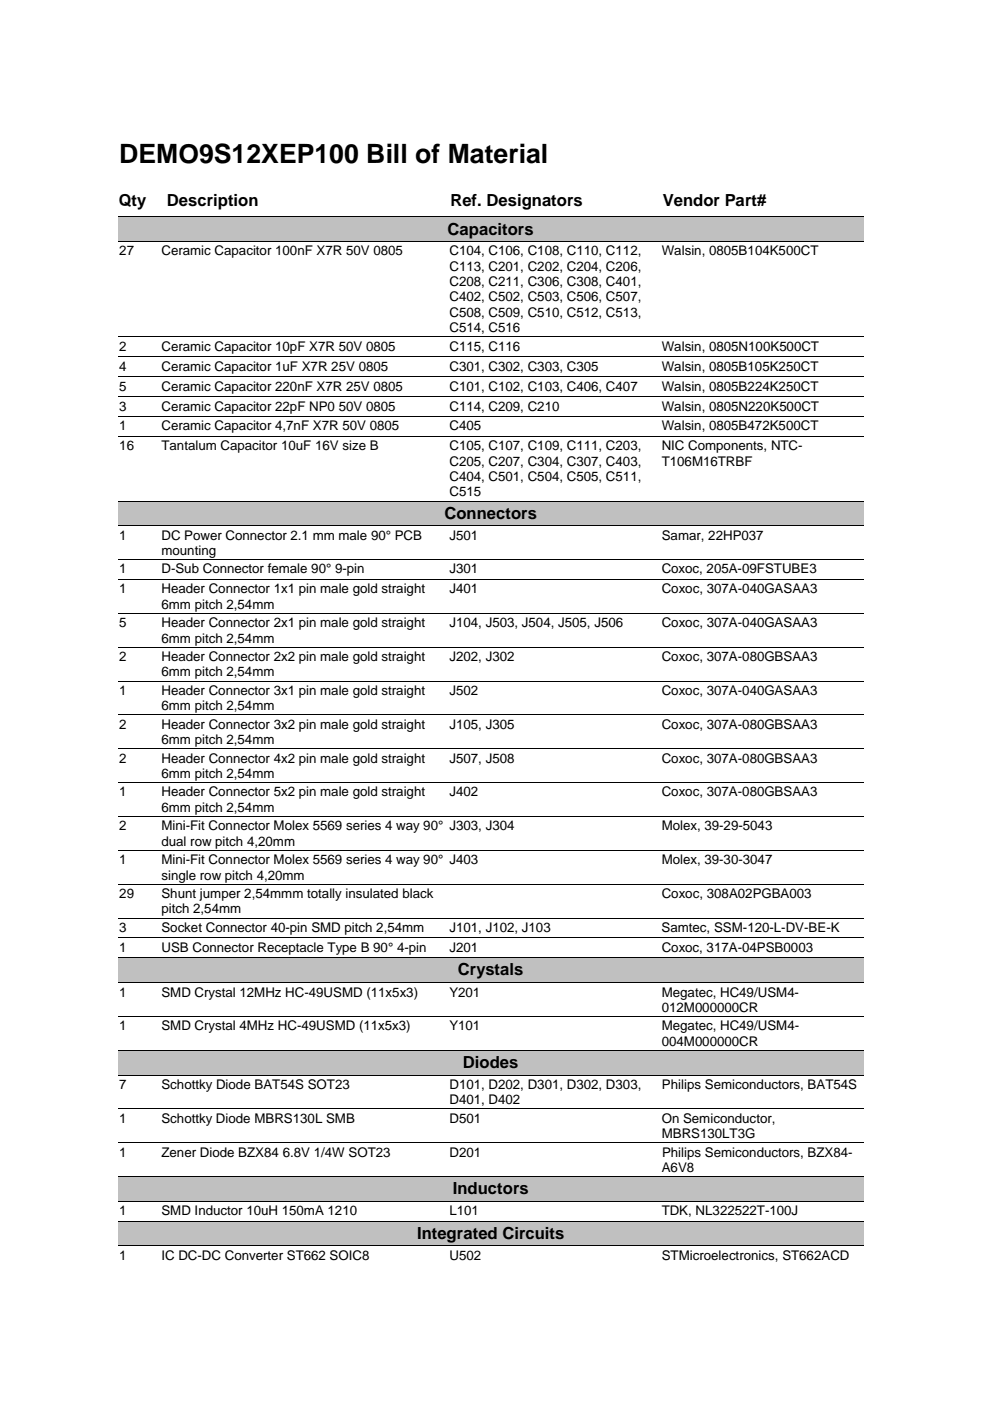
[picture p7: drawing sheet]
<svg xmlns="http://www.w3.org/2000/svg" width="210mm" height="297mm" viewBox="0 0 210 297" stroke-linecap="round" stroke-linejoin="round" font-family="sans-serif">
<defs><g id="words">
<text font-size="5.6" x="25.3" y="34.6">DEMO9S12XEP100 Bill of Material</text>
<g font-size="3.5">
<text x="25.2" y="43.7">Qty</text>
<text x="35.4" y="43.8">Description</text>
<text x="95.5" y="43.7">Ref. Designators</text>
<text x="140.5" y="43.7">Vendor Part#</text>
<text x="94.9" y="49.7">Capacitors</text>
<text x="94.2" y="109.9">Connectors</text>
<text x="97.1" y="206.8">Crystals</text>
<text x="98.1" y="226.4">Diodes</text>
<text x="96" y="253.2">Inductors</text>
<text x="88.4" y="262.6">Integrated Circuits</text>
</g>
<g font-size="2.8">
<text x="25.3" y="54.2">27</text>
<text x="34.2" y="54.2">Ceramic Capacitor 100nF X7R 50V 0805</text>
<text x="95.3" y="54.2">C104, C106, C108, C110, C112,</text>
<text x="95.3" y="57.4">C113, C201, C202, C204, C206,</text>
<text x="140.3" y="54.2">Walsin, 0805B104K500CT</text>
<text x="95.3" y="60.7">C208, C211, C306, C308, C401,</text>
<text x="95.3" y="63.9">C402, C502, C503, C506, C507,</text>
<text x="95.3" y="67.1">C508, C509, C510, C512, C513,</text>
<text x="95.3" y="70.4">C514, C516</text>
<text x="25.3" y="74.3">2</text>
<text x="34.2" y="74.3">Ceramic Capacitor 10pF X7R 50V 0805</text>
<text x="95.3" y="74.3">C115, C116</text>
<text x="140.3" y="74.3">Walsin, 0805N100K500CT</text>
<text x="25.3" y="78.6">4</text>
<text x="25.3" y="82.8">5</text>
<text x="34.2" y="78.6">Ceramic Capacitor 1uF X7R 25V 0805</text>
<text x="34.2" y="82.8">Ceramic Capacitor 220nF X7R 25V 0805</text>
<text x="95.3" y="78.6">C301, C302, C303, C305</text>
<text x="95.3" y="82.8">C101, C102, C103, C406, C407</text>
<text x="140.3" y="78.6">Walsin, 0805B105K250CT</text>
<text x="140.3" y="82.8">Walsin, 0805B224K250CT</text>
<text x="25.3" y="87">3</text>
<text x="34.2" y="87">Ceramic Capacitor 22pF NP0 50V 0805</text>
<text x="95.3" y="87">C114, C209, C210</text>
<text x="140.3" y="87">Walsin, 0805N220K500CT</text>
<text x="25.3" y="91.3">1</text>
<text x="25.3" y="95.5">16</text>
<text x="34.2" y="91.3">Ceramic Capacitor 4,7nF X7R 50V 0805</text>
<text x="34.2" y="95.5">Tantalum Capacitor 10uF 16V size B</text>
<text x="95.3" y="95.5">C105, C107, C109, C111, C203,</text>
<text x="95.3" y="91.3">C405</text>
<text x="140.3" y="95.5">NIC Components, NTC-</text>
<text x="140.3" y="91.3">Walsin, 0805B472K500CT</text>
<text x="95.3" y="98.7">C205, C207, C304, C307, C403,</text>
<text x="140.3" y="98.7">T106M16TRBF</text>
<text x="95.3" y="102">C404, C501, C504, C505, C511,</text>
<text x="95.3" y="105.2">C515</text>
<text x="25.3" y="114.4">1</text>
<text x="34.2" y="114.4">DC Power Connector 2.1 mm male 90° PCB</text>
<text x="34.2" y="117.6">mounting</text>
<text x="95.3" y="114.4">J501</text>
<text x="140.3" y="114.4">Samar, 22HP037</text>
<text x="25.3" y="121.6">1</text>
<text x="25.3" y="125.8">1</text>
<text x="34.2" y="121.6">D-Sub Connector female 90° 9-pin</text>
<text x="34.2" y="125.8">Header Connector 1x1 pin male gold straight</text>
<text x="95.3" y="121.6">J301</text>
<text x="95.3" y="125.8">J401</text>
<text x="140.3" y="121.6">Coxoc, 205A-09FSTUBE3</text>
<text x="140.3" y="125.8">Coxoc, 307A-040GASAA3</text>
<text x="34.2" y="129">6mm pitch 2,54mm</text>
<text x="25.3" y="133">5</text>
<text x="34.2" y="133">Header Connector 2x1 pin male gold straight</text>
<text x="34.2" y="136.2">6mm pitch 2,54mm</text>
<text x="95.3" y="133">J104, J503, J504, J505, J506</text>
<text x="140.3" y="133">Coxoc, 307A-040GASAA3</text>
<text x="25.3" y="140.2">2</text>
<text x="34.2" y="140.2">Header Connector 2x2 pin male gold straight</text>
<text x="34.2" y="143.4">6mm pitch 2,54mm</text>
<text x="95.3" y="140.2">J202, J302</text>
<text x="140.3" y="140.2">Coxoc, 307A-080GBSAA3</text>
<text x="25.3" y="147.3">1</text>
<text x="34.2" y="147.3">Header Connector 3x1 pin male gold straight</text>
<text x="95.3" y="147.3">J502</text>
<text x="140.3" y="147.3">Coxoc, 307A-040GASAA3</text>
<text x="25.3" y="154.5">2</text>
<text x="34.2" y="150.6">6mm pitch 2,54mm</text>
<text x="34.2" y="154.5">Header Connector 3x2 pin male gold straight</text>
<text x="95.3" y="154.5">J105, J305</text>
<text x="140.3" y="154.5">Coxoc, 307A-080GBSAA3</text>
<text x="25.3" y="161.7">2</text>
<text x="34.2" y="157.8">6mm pitch 2,54mm</text>
<text x="34.2" y="161.7">Header Connector 4x2 pin male gold straight</text>
<text x="95.3" y="161.7">J507, J508</text>
<text x="140.3" y="161.7">Coxoc, 307A-080GBSAA3</text>
<text x="34.2" y="164.9">6mm pitch 2,54mm</text>
<text x="25.3" y="168.9">1</text>
<text x="34.2" y="168.9">Header Connector 5x2 pin male gold straight</text>
<text x="34.2" y="172.1">6mm pitch 2,54mm</text>
<text x="95.3" y="168.9">J402</text>
<text x="140.3" y="168.9">Coxoc, 307A-080GBSAA3</text>
<text x="25.3" y="176.1">2</text>
<text x="34.2" y="176.1">Mini-Fit Connector Molex 5569 series 4 way 90° J303, J304</text>
<text x="34.2" y="179.3">dual row pitch 4,20mm</text>
<text x="140.3" y="176.1">Molex, 39-29-5043</text>
<text x="25.3" y="183.2">1</text>
<text x="34.2" y="183.2">Mini-Fit Connector Molex 5569 series 4 way 90° J403</text>
<text x="140.3" y="183.2">Molex, 39-30-3047</text>
<text x="25.3" y="190.4">29</text>
<text x="34.2" y="186.5">single row pitch 4,20mm</text>
<text x="34.2" y="190.4">Shunt jumper 2,54mmm totally insulated black</text>
<text x="140.3" y="190.4">Coxoc, 308A02PGBA003</text>
<text x="25.3" y="197.6">3</text>
<text x="34.2" y="193.7">pitch 2,54mm</text>
<text x="34.2" y="197.6">Socket Connector 40-pin SMD pitch 2,54mm</text>
<text x="95.3" y="197.6">J101, J102, J103</text>
<text x="140.3" y="197.6">Samtec, SSM-120-L-DV-BE-K</text>
<text x="25.3" y="201.8">1</text>
<text x="34.2" y="201.8">USB Connector Receptacle Type B 90° 4-pin</text>
<text x="95.3" y="201.8">J201</text>
<text x="140.3" y="201.8">Coxoc, 317A-04PSB0003</text>
<text x="25.3" y="211.3">1</text>
<text x="34.2" y="211.3">SMD Crystal 12MHz HC-49USMD (11x5x3)</text>
<text x="95.3" y="211.3">Y201</text>
<text x="140.3" y="211.3">Megatec, HC49/USM4-</text>
<text x="140.3" y="214.5">012M000000CR</text>
<text x="25.3" y="218.5">1</text>
<text x="34.2" y="218.5">SMD Crystal 4MHz HC-49USMD (11x5x3)</text>
<text x="95.3" y="218.5">Y101</text>
<text x="140.3" y="218.5">Megatec, HC49/USM4-</text>
<text x="140.3" y="221.7">004M000000CR</text>
<text x="25.3" y="230.9">7</text>
<text x="34.2" y="230.9">Schottky Diode BAT54S SOT23</text>
<text x="95.3" y="230.9">D101, D202, D301, D302, D303,</text>
<text x="140.3" y="230.9">Philips Semiconductors, BAT54S</text>
<text x="25.3" y="238">1</text>
<text x="34.2" y="238">Schottky Diode MBRS130L SMB</text>
<text x="95.3" y="238">D501</text>
<text x="95.3" y="234.1">D401, D402</text>
<text x="140.3" y="238">On Semiconductor,</text>
<text x="25.3" y="245.2">1</text>
<text x="34.2" y="245.2">Zener Diode BZX84 6.8V 1/4W SOT23</text>
<text x="95.3" y="245.2">D201</text>
<text x="140.3" y="241.3">MBRS130LT3G</text>
<text x="140.4" y="245.2">Philips Semiconductors, BZX84-</text>
<text x="140.3" y="248.5">A6V8</text>
<text x="25.3" y="257.6">1</text>
<text x="34.2" y="257.6">SMD Inductor 10uH 150mA 1210</text>
<text x="95.3" y="257.6">L101</text>
<text x="140.3" y="257.6">TDK, NL322522T-100J</text>
<text x="25.3" y="267.1">1</text>
<text x="34.2" y="267.1">IC DC-DC Converter ST662 SOIC8</text>
<text x="95.3" y="267.1">U502</text>
<text x="140.3" y="267.1">STMicroelectronics, ST662ACD</text>
</g>
</g></defs>
<path d="M25 46h158.1v5.2h-158.1z" fill="#c0c0c0"/>
<path d="M25 46h158M25 51.2h158M25 71.4h158M25 75.6h158M25 79.9h158M25 84.1h158M25 88.3h158M25 92.6h158" fill="none" stroke="#000" stroke-width=".21"/>
<path d="M25 106.2h158.1v5.2h-158.1z" fill="#c0c0c0"/>
<g fill="none" stroke="#000" stroke-width=".21">
<path d="M25 106.2h158M25 111.4h158M25 118.6h158M25 122.8h158M25 130h158M25 137.2h158M25 144.4h158M25 151.6h158M25 158.7h158M25 165.9h158M25 173.1h158M25 180.3h158"/>
<path d="M25 187.5h158M25 194.6h158M25 198.9h158"/>
</g>
<path d="M25 203.1h158.1v5.2h-158.1z" fill="#c0c0c0"/>
<path d="M25 203.1h158M25 208.3h158M25 215.5h158" fill="none" stroke="#000" stroke-width=".21"/>
<path d="M25 222.7h158.1v5.2h-158.1z" fill="#c0c0c0"/>
<path d="M25 222.7h158M25 227.9h158M25 235.1h158M25 242.3h158" fill="none" stroke="#000" stroke-width=".21"/>
<path d="M25 249.4h158.1v5.3h-158.1z" fill="#c0c0c0"/>
<path d="M25 249.4h158M25 254.7h158" fill="none" stroke="#000" stroke-width=".21"/>
<path d="M25 258.9h158.1v5.2h-158.1z" fill="#c0c0c0"/>
<path d="M25 258.9h158M25 264.1h158" fill="none" stroke="#000" stroke-width=".21"/>
<use href="#words"/>
</svg>
